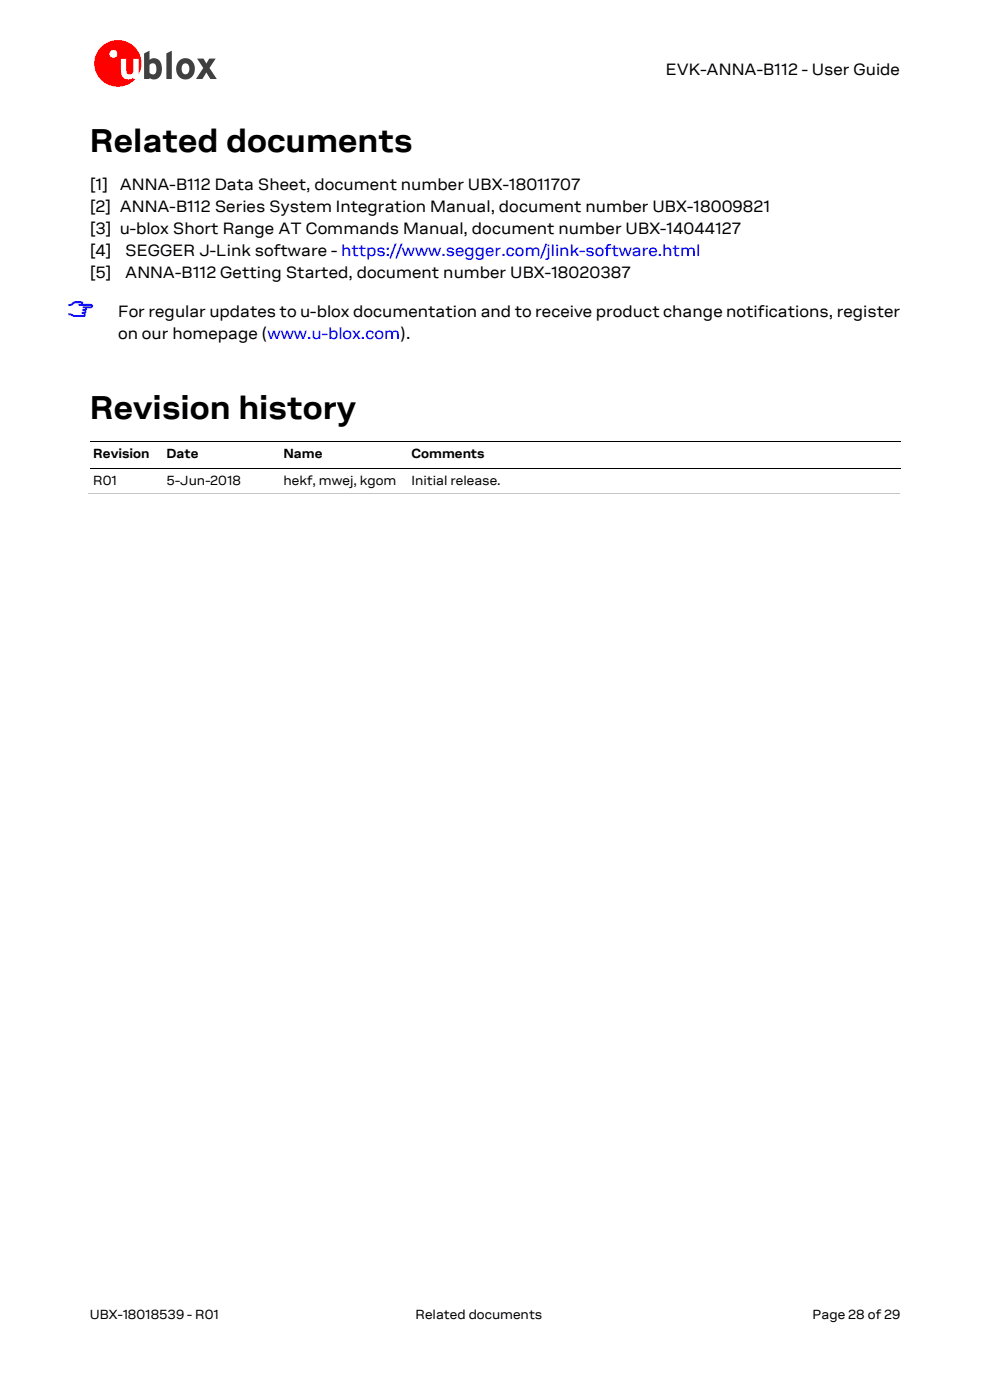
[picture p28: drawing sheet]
<svg xmlns="http://www.w3.org/2000/svg" width="210mm" height="297mm" viewBox="0 0 210 297" stroke-linecap="round" stroke-linejoin="round" font-family="sans-serif">
<defs><g id="words">
<g font-size="7.1">
<text x="19" y="32.3">Related documents</text>
<text x="19" y="88.9">Revision history</text>
</g>
<text font-size="5" fill="#00f" x="14.1" y="67.2">☞</text>
<g font-size="3.5">
<text x="141.2" y="15.9">EVK-ANNA-B112 - User Guide</text>
<text x="19" y="40.3">[1] ANNA-B112 Data Sheet, document number UBX-18011707</text>
<text x="19" y="45">[2] ANNA-B112 Series System Integration Manual, document number UBX-18009821</text>
<text x="19" y="49.7">[3] u-blox Short Range AT Commands Manual, document number UBX-14044127</text>
<text x="19" y="59">[5]</text>
<text x="19" y="54.4">[4]</text>
<text x="26.6" y="59">ANNA-B112 Getting Started, document number UBX-18020387</text>
<text x="26.6" y="54.4">SEGGER J-Link software - https://www.segger.com/jlink-software.html</text>
<text x="25.1" y="67.2">For regular updates to u-blox documentation and to receive product change notifications, register</text>
<text x="25.1" y="71.9">on our homepage (www.u-blox.com).</text>
</g>
<g font-size="2.8">
<text x="19.8" y="97.1">Revision</text>
<text x="35.3" y="97.1">Date</text>
<text x="60.1" y="97.1">Name</text>
<text x="87.3" y="97.1">Comments</text>
<text x="19.8" y="102.9">R01</text>
<text x="35.3" y="102.9">5-Jun-2018</text>
<text x="60.1" y="102.9">hekf, mwej, kgom</text>
<text x="87.3" y="102.9">Initial release.</text>
<text x="19" y="279.8">UBX-18018539 - R01</text>
<text x="88.1" y="279.8">Related documents</text>
<text x="172.4" y="279.8">Page 28 of 29</text>
</g>
</g></defs>
<g fill="#404040">
<path d="M35.3 11.3l1.1-.5v6h-1.1z"/>
<path d="M41.8 12.4h1.4l.6 1.1 .6-1.1h1.4l-1.4 2 1.6 2.4h-1.4l-.8-1.5-.9 1.5h-1.3l1.5-2.4z"/>
<path d="M30.6 11.3l1.1-.5v1.9l.6-.3h.7l.7 .3 .4 .5 .2 1v1.1l-.3 .9-.6 .5-.9 .2-.8-.4v.3h-1.1zM31.8 13.7l-.1 1.7 .5 .4 .6-.1 .4-.6-.2-1.3-.5-.4z"/>
<path d="M38 12.9l.7-.5h1l.7 .3 .6 .6 .3 .9v1l-.3 .8-.7 .6-.6 .2h-.8l-.7-.3-.5-.6-.3-.8v-.8l.2-.8zM38.9 13.6l-.3 .7v.9l.4 .5h.6l.5-.7v-1l-.5-.5z"/>
</g>
<path d="M21.5 10a5 5 0 0 1 6.4-.6 5 5 0 0 1 1.5 6.3v-3.3h-1.1v2.8l-.3 .4-.5 .2-.4-.2-.2-.3-.1-2.9h-1.1v2.7l.1 .8a1.59 1.59 0 0 0 2.5 .6v.3h.4l-1 .8-1.1 .5a5 5 0 0 1-5.8-2 5 5 0 0 1 .7-6.1zM23.2 11.4a.85 .85 0 0 0 1.7 0 .85 .85 0 0 0-1.7 0z" fill="#f00"/>
<path d="M19 93.6h15.6M19 99.4h15.6M34.8 93.6h24.6M34.8 99.4h24.6M59.6 93.6h27M59.6 99.4h27M86.7 93.6h104.3M86.7 99.4h104.3" fill="none" stroke="#000" stroke-width=".21"/>
<path d="M34.6 93.5h.2v.2h-.2zM34.6 99.3h.2v.1h-.2zM59.4 93.5h.2v.2h-.2zM59.4 99.3h.2v.1h-.2zM86.6 93.5h.1v.2h-.1zM86.6 99.3h.1v.1h-.1z" fill="#000"/>
<path d="M18.8 104.6h15.8" fill="none" stroke="#c5c5c5" stroke-width=".21"/>
<path d="M34.4 104.5h.1v.2h-.1z" fill="#c5c5c5"/>
<path d="M34.5 104.6h24.9" fill="none" stroke="#c5c5c5" stroke-width=".21"/>
<path d="M59.2 104.5h.2v.2h-.2z" fill="#c5c5c5"/>
<path d="M59.4 104.6h27.2" fill="none" stroke="#c5c5c5" stroke-width=".21"/>
<path d="M86.3 104.5h.2v.2h-.2z" fill="#c5c5c5"/>
<path d="M86.5 104.6h104.5" fill="none" stroke="#c5c5c5" stroke-width=".21"/>
<use href="#words"/>
</svg>
